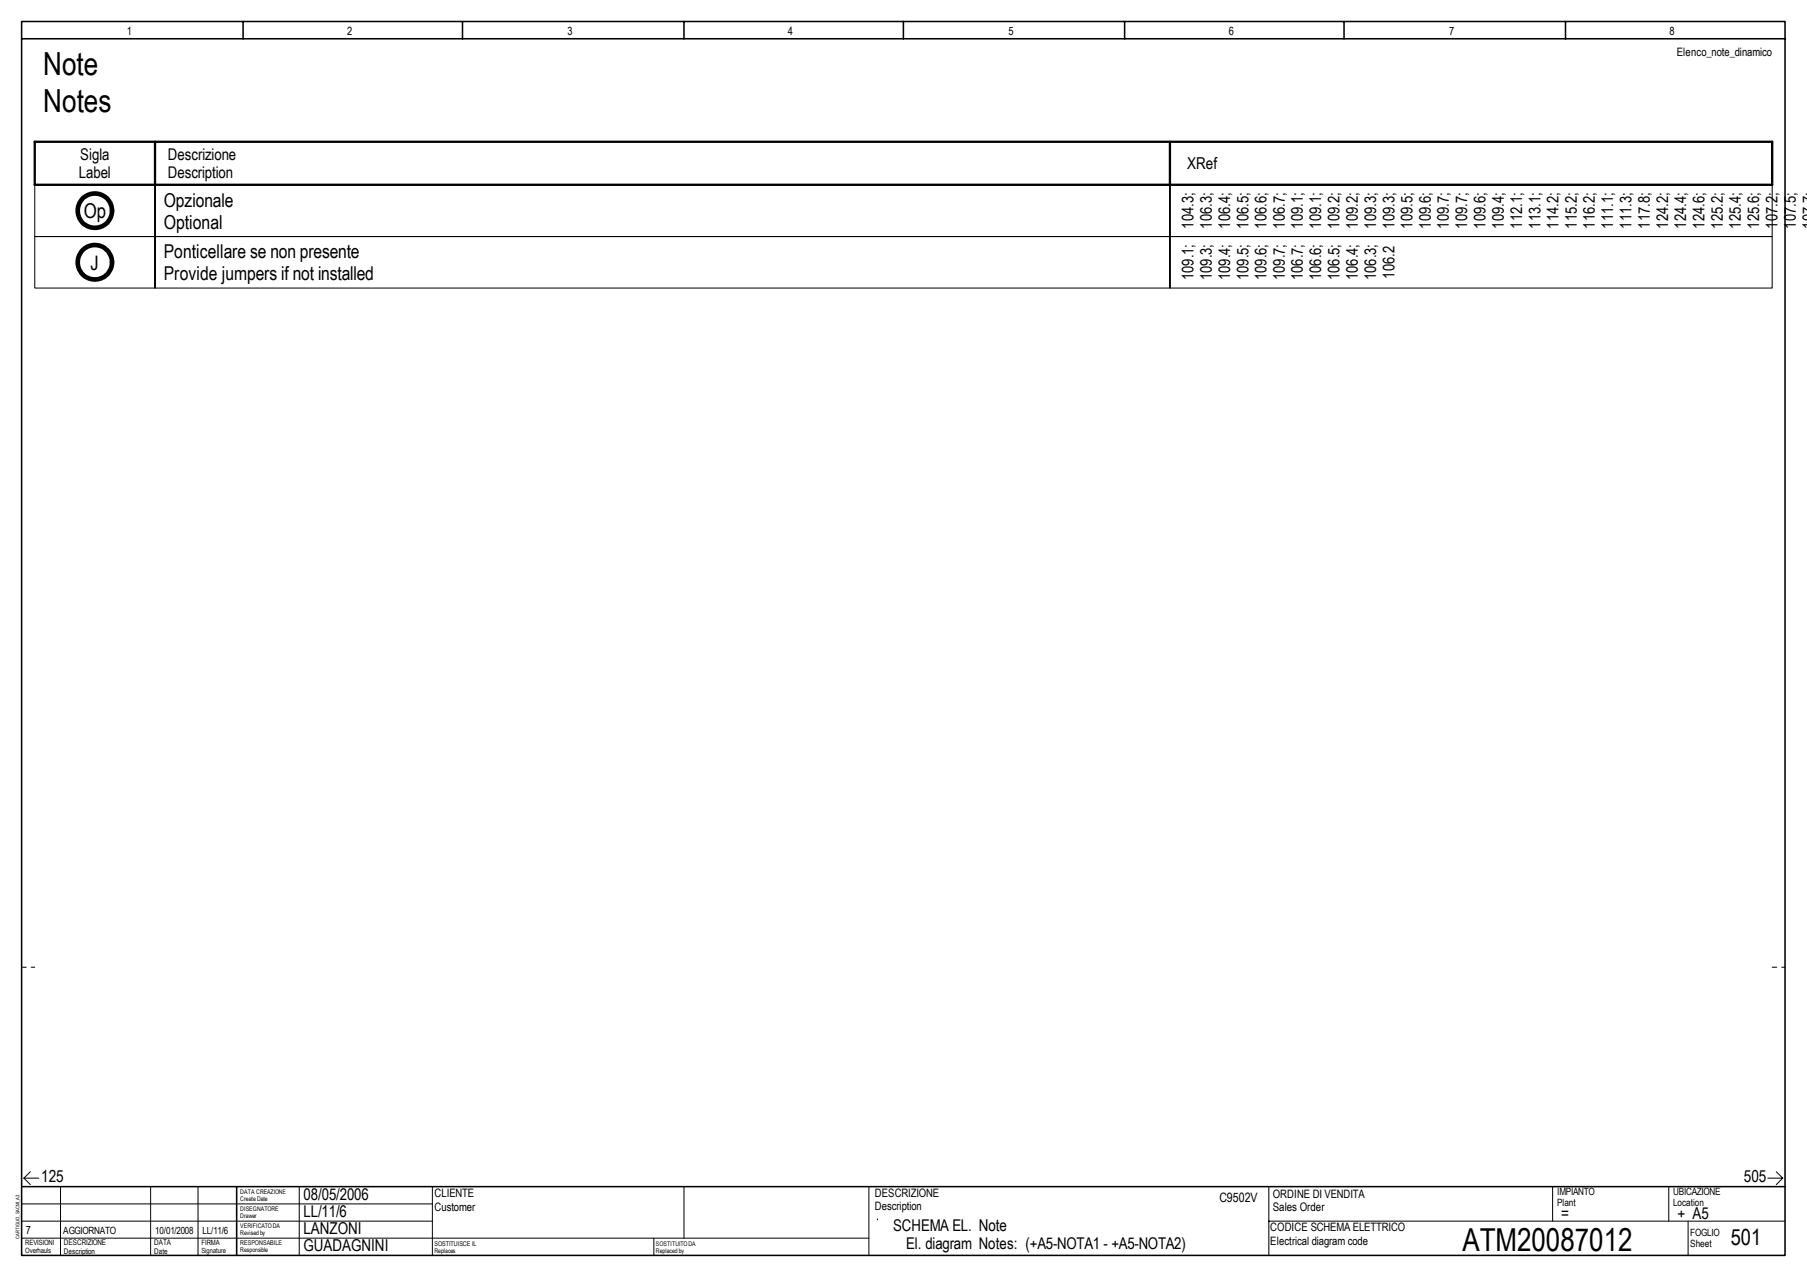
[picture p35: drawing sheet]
<svg xmlns="http://www.w3.org/2000/svg" width="297mm" height="210mm" viewBox="0 0 297 210" stroke-linecap="round" stroke-linejoin="round" font-family="sans-serif">
<defs><g id="words">
<g font-size="5.2">
<text x="7.1" y="12.4">Note</text>
<text x="7.1" y="18.3">Notes</text>
<text x="240.4" y="205.6">ATM20087012</text>
</g>
<text font-size="3.7" x="284.5" y="204.6">501</text>
<text font-size="3.4" x="13.8" y="35.9">Op</text>
<text font-size="3.3" x="14.9" y="44.3">J</text>
<text font-size="3.2" x="26.9" y="37.6">Optional</text>
<g font-size="3.1">
<text x="26.9" y="34">Opzionale</text>
<text x="26.9" y="42.4">Ponticellare se non presente</text>
<text x="26.9" y="46">Provide jumpers if not installed</text>
</g>
<g font-size="2.7">
<text x="13" y="29.3">Label</text>
<text x="13.2" y="26.3">Sigla</text>
<text x="27.6" y="26.3">Descrizione</text>
<text x="27.6" y="29.3">Description</text>
<text x="195.2" y="27.8">XRef</text>
<text x="6.8" y="194.3">125</text>
<text x="49.9" y="197.2">08/05/2006</text>
<text x="286.7" y="194.3">505</text>
<text x="49.9" y="202.8">LANZONI</text>
<text x="49.9" y="200">LL/11/6</text>
<text x="146.8" y="202.3">SCHEMA EL. Note</text>
<text x="256.6" y="200.3">=</text>
<text x="275.7" y="200.3">+ A5</text>
<text x="49.9" y="205.6">GUADAGNINI</text>
<text x="148.9" y="205.3">El. diagram Notes: (+A5-NOTA1 - +A5-NOTA2)</text>
</g>
<g font-size="2.6">
<text x="196.2" y="37.6" transform="rotate(-90 196.2 37.6)">104.3;</text>
<text x="199.2" y="37.6" transform="rotate(-90 199.2 37.6)">106.3;</text>
<text x="202.2" y="37.6" transform="rotate(-90 202.2 37.6)">106.4;</text>
<text x="205.2" y="37.6" transform="rotate(-90 205.2 37.6)">106.5;</text>
<text x="208.2" y="37.6" transform="rotate(-90 208.2 37.6)">106.6;</text>
<text x="211.2" y="37.6" transform="rotate(-90 211.2 37.6)">106.7;</text>
<text x="214.2" y="37.6" transform="rotate(-90 214.2 37.6)">109.1;</text>
<text x="217.2" y="37.6" transform="rotate(-90 217.2 37.6)">109.1;</text>
<text x="220.2" y="37.6" transform="rotate(-90 220.2 37.6)">109.2;</text>
<text x="223.2" y="37.6" transform="rotate(-90 223.2 37.6)">109.2;</text>
<text x="226.2" y="37.6" transform="rotate(-90 226.2 37.6)">109.3;</text>
<text x="229.2" y="37.6" transform="rotate(-90 229.2 37.6)">109.3;</text>
<text x="232.2" y="37.6" transform="rotate(-90 232.2 37.6)">109.5;</text>
<text x="235.2" y="37.6" transform="rotate(-90 235.2 37.6)">109.6;</text>
<text x="238.2" y="37.6" transform="rotate(-90 238.2 37.6)">109.7;</text>
<text x="241.2" y="37.6" transform="rotate(-90 241.2 37.6)">109.7;</text>
<text x="244.2" y="37.6" transform="rotate(-90 244.2 37.6)">109.6;</text>
<text x="247.2" y="37.6" transform="rotate(-90 247.2 37.6)">109.4;</text>
<text x="250.2" y="37.6" transform="rotate(-90 250.2 37.6)">112.1;</text>
<text x="253.2" y="37.6" transform="rotate(-90 253.2 37.6)">113.1;</text>
<text x="256.2" y="37.6" transform="rotate(-90 256.2 37.6)">114.2;</text>
<text x="259.2" y="37.6" transform="rotate(-90 259.2 37.6)">115.2;</text>
<text x="262.2" y="37.6" transform="rotate(-90 262.2 37.6)">116.2;</text>
<text x="265.2" y="37.6" transform="rotate(-90 265.2 37.6)">111.1;</text>
<text x="268.2" y="37.6" transform="rotate(-90 268.2 37.6)">111.3;</text>
<text x="271.2" y="37.6" transform="rotate(-90 271.2 37.6)">117.8;</text>
<text x="274.2" y="37.6" transform="rotate(-90 274.2 37.6)">124.2;</text>
<text x="277.2" y="37.6" transform="rotate(-90 277.2 37.6)">124.4;</text>
<text x="280.2" y="37.6" transform="rotate(-90 280.2 37.6)">124.6;</text>
<text x="283.2" y="37.6" transform="rotate(-90 283.2 37.6)">125.2;</text>
<text x="286.2" y="37.6" transform="rotate(-90 286.2 37.6)">125.4;</text>
<text x="289.2" y="37.6" transform="rotate(-90 289.2 37.6)">125.6;</text>
<text x="292.2" y="37.6" transform="rotate(-90 292.2 37.6)">107.2;</text>
<text x="295.2" y="37.6" transform="rotate(-90 295.2 37.6)">107.5;</text>
<text x="196.2" y="46.1" transform="rotate(-90 196.2 46.1)">109.1;</text>
<text x="199.2" y="46.1" transform="rotate(-90 199.2 46.1)">109.3;</text>
<text x="202.2" y="46.1" transform="rotate(-90 202.2 46.1)">109.4;</text>
<text x="205.2" y="46.1" transform="rotate(-90 205.2 46.1)">109.5;</text>
<text x="208.2" y="46.1" transform="rotate(-90 208.2 46.1)">109.6;</text>
<text x="211.2" y="46.1" transform="rotate(-90 211.2 46.1)">109.7;</text>
<text x="214.2" y="46.1" transform="rotate(-90 214.2 46.1)">106.7;</text>
<text x="217.2" y="46.1" transform="rotate(-90 217.2 46.1)">106.6;</text>
<text x="220.2" y="46.1" transform="rotate(-90 220.2 46.1)">106.5;</text>
<text x="223.2" y="46.1" transform="rotate(-90 223.2 46.1)">106.4;</text>
<text x="226.2" y="46.1" transform="rotate(-90 226.2 46.1)">106.3;</text>
<text x="229.2" y="45.8" transform="rotate(-90 229.2 45.8)">106.2</text>
</g>
<text font-size="2.1" x="200.5" y="197.5">C9502V</text>
<g font-size="1.9">
<text x="20.8" y="5.7">1</text>
<text x="57.1" y="5.7">2</text>
<text x="93.3" y="5.7">3</text>
<text x="129.5" y="5.7">4</text>
<text x="165.8" y="5.7">5</text>
<text x="202" y="5.7">6</text>
<text x="238.2" y="5.7">7</text>
<text x="274.4" y="5.7">8</text>
<text x="275.7" y="9.2">Elenco_note_dinamico</text>
<text x="71.4" y="196.8">CLIENTE</text>
<text x="143.8" y="196.8">DESCRIZIONE</text>
<text x="209.2" y="196.9">ORDINE DI VENDITA</text>
<text x="4.3" y="202.8">7</text>
<text x="71.4" y="199">Customer</text>
<text x="143.8" y="198.9">Description</text>
<text x="208.8" y="202.4">CODICE SCHEMA ELETTRICO</text>
<text x="209.2" y="199">Sales Order</text>
<text x="208.8" y="204.6">Electrical diagram code</text>
</g>
<g font-size="1.6">
<text x="256" y="196.5">IMPIANTO</text>
<text x="275" y="196.5">UBICAZIONE</text>
<text x="10.4" y="202.8">AGGIORNATO</text>
<text x="25.5" y="202.8">10/01/2008</text>
<text x="33.3" y="202.8">LL/11/6</text>
<text x="256" y="198.3">Plant</text>
<text x="275" y="198.3">Location</text>
<text x="277.9" y="203.2">FOGLIO</text>
<text x="277.9" y="205">Sheet</text>
</g>
<g font-size="1.3">
<text x="10.5" y="204.7">DESCRIZIONE</text>
<text x="10.5" y="206.1">Description</text>
<text x="25.4" y="204.7">DATA</text>
<text x="25.4" y="206.1">Date</text>
</g>
<g font-size="1.2">
<text x="4.1" y="204.7">REVISIONI</text>
<text x="4.1" y="206">Overhauls</text>
<text x="33.1" y="204.7">FIRMA</text>
<text x="33.1" y="206">Signature</text>
</g>
<g font-size="1.1">
<text x="39.5" y="204.7">RESPONSABILE</text>
<text x="71.4" y="204.7">SOSTITUISCE IL</text>
</g>
<g font-size="1">
<text x="39.5" y="196.2">DATA CREAZIONE</text>
<text x="39.5" y="197.4">Create Date</text>
<text x="39.5" y="199">DISEGNATORE</text>
<text x="39.5" y="200.2">Drawer</text>
<text x="39.5" y="201.8">VERIFICATO DA</text>
<text x="39.5" y="203.1">Revised by</text>
<text x="39.5" y="205.8">Responsible</text>
<text x="71.4" y="205.9">Replaces</text>
<text x="107.8" y="204.7">SOSTITUITO DA</text>
<text x="107.8" y="205.9">Replaced by</text>
</g>
<text font-size=".8" x="3.2" y="203.6" transform="rotate(-90 3.2 203.6)">CARTIGLIO_SACMI_A3</text>
</g></defs>
<path d="M3.6 3.5h289.8v202.9h-289.8zM3.6 6.4h289.8M40 3.5v2.9M76 3.5v2.9M112.4 3.5v2.9M148.5 3.5v2.9M184.9 3.5v2.9M220.9 3.5v2.9M257.3 3.5v2.9M3.6 195.1h289.8M38.9 195.1v11.3" fill="none" stroke="#000" stroke-width=".25"/>
<g fill="none" stroke="#000" stroke-width=".16">
<path d="M3.6 197.9h67.5M3.9 193.7l1.1 1M3.9 193.7h2.5M5 192.6l-1.1 1.1M9.9 195.1v11.3M24.8 195.1v11.3M32.6 195.1v11.3M49.2 195.1v11.3M71.1 195.1v11.3M112.4 195.1v8.4M290.6 193.7h2.4M292 192.6l1 1.1"/>
<path d="M293 193.7l-1 1M3.6 200.7h67.5M3.6 203.5h139.2M107.5 203.5v2.9"/>
</g>
<path d="M3.6 159h2.1M291.3 159h2.1" fill="none" stroke="#000" stroke-width=".16" stroke-dasharray=".8 .8"/>
<path d="M114.9 195.8h26.2v7h-26.2z" fill="#fff"/>
<g fill="none" stroke="#000" stroke-width=".16">
<path d="M5.7 30.4h285.6v8.5h-285.6zM5.7 38.9h285.6v8.4h-285.6zM25.5 38.9v-8.5v8.5M192.3 38.9v-8.5v8.5M25.5 47.3v-8.4v8.4M192.3 47.3v-8.4v8.4M142.8 195.1v11.3M208.6 195.1v11.3M255.2 195.1v5.6M274.3 195.1v5.6M144.2 200.3h.1M208.6 200.7h84.8"/>
<path d="M277.5 200.7v5.7"/>
</g>
<path d="M5.7 23.3h285.6v7.1h-285.6zM25.5 23.3v7.1M192.3 23.3v7.1" fill="none" stroke="#000" stroke-width=".38"/>
<g fill="none" stroke="#000" stroke-width=".76">
<circle cx="15.6" cy="34.6" r="2.83"/>
<circle cx="15.6" cy="43.1" r="2.82"/>
</g>
<use href="#words"/>
</svg>
